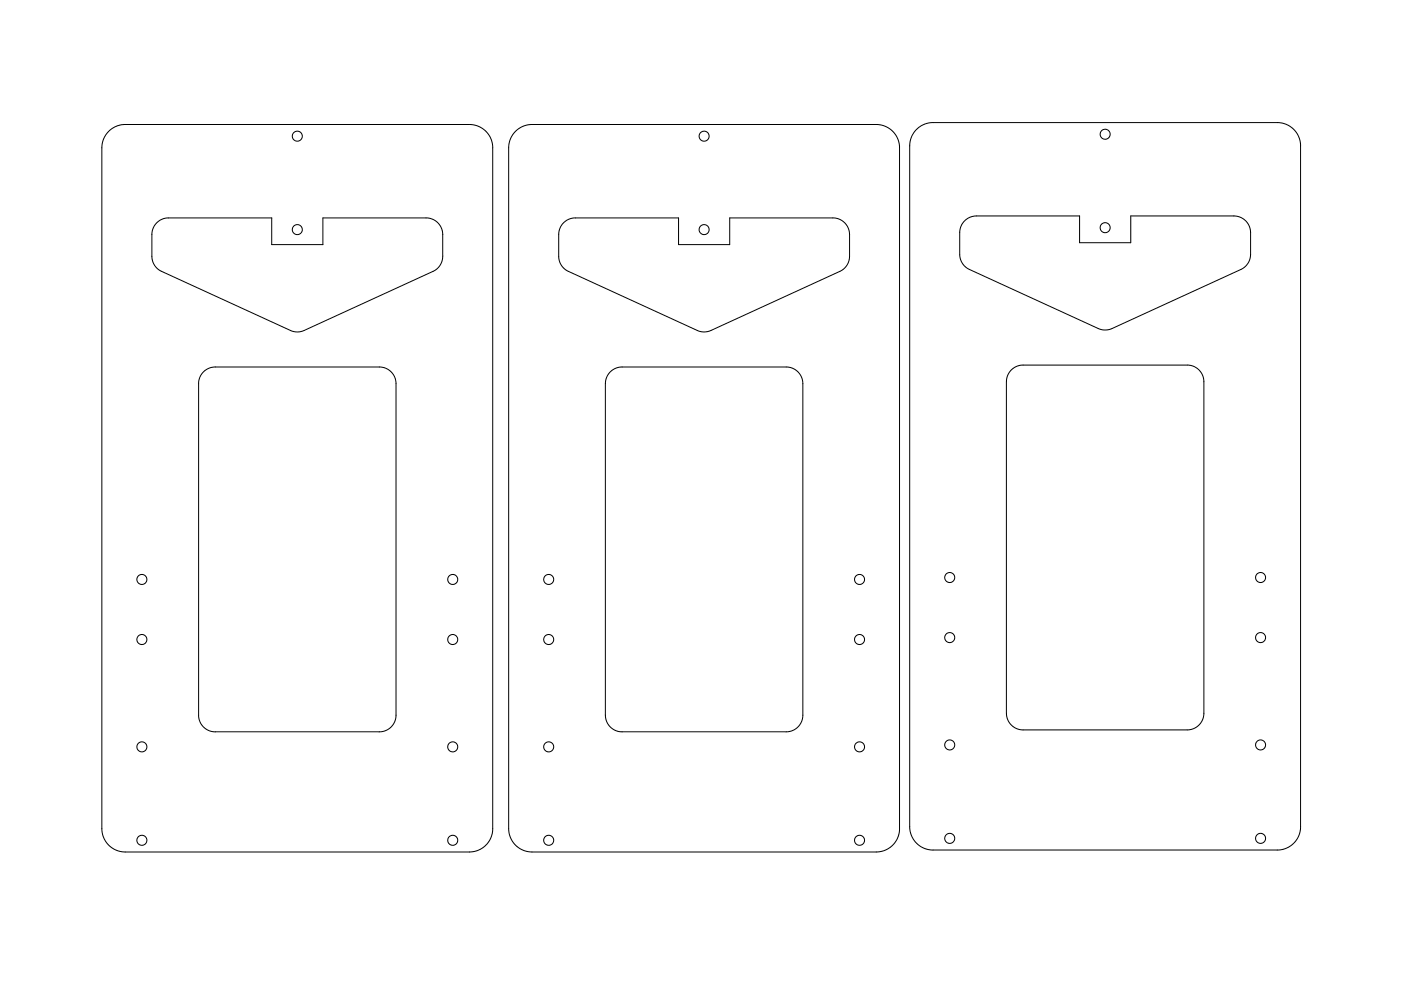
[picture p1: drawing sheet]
<svg xmlns="http://www.w3.org/2000/svg" width="420mm" height="297mm" viewBox="0 0 420 297" stroke-linecap="round" stroke-linejoin="round" font-family="sans-serif">
<g fill="none" stroke="#000" stroke-width=".3">
<path d="M32.6 39.4l2.1-1.5 2.5-.6h103.9l1.8 .3 1.4 .6 1.7 1.4 .9 1.4 .6 1.3 .3 1.5v205.1l-.3 1.5-.8 1.7-1.1 1.4-1.6 1.1-1.4 .5-1.6 .3h-103.7l-1.9-.4-1.7-.8-1.3-1.1-1.1-1.6-.8-2.8v-204.7l.6-2.3zM154.6 39.4l2.1-1.5 2.5-.6h103.9l1.8 .3 1.4 .6 1.6 1.3 1 1.5 .6 1.3 .3 1.5v205.1l-.3 1.5-.8 1.7-1.1 1.4-1.6 1.1-1.4 .5-1.6 .3h-103.7l-1.9-.4-1.7-.7-1.3-1.2-1.1-1.6-.8-2.8v-204.7l.6-2.5zM274.8 38.8l2.1-1.4 2.5-.7h104.1l1.5 .3 1.8 .8 1.5 1.3 .9 1.3 .6 1.3 .2 1.5v205.1l-.3 1.6-.7 1.6-1.3 1.5-1.2 .9-1.5 .6-1.5 .3h-104.2l-1.7-.4-1.5-.7-1.4-1.2-1.1-1.5-.6-1.4-.2-1.5v-204.7l.6-2.4zM47 66.8l1.5-1.1 1.6-.4h31.4v8h15.3v-8h31.4l1.4 .3 1.2 .7 1 1.1 .7 1.2 .3 1.5-.1 7.4-.3 1.3-.6 1-.9 .9-1 .6-38.9 17.8-2.3 .4-1.5-.4-39.7-18.3-1.4-1.7-.5-2v-7.5l.5-1.6zM169 66.8l1.5-1.1 1.6-.4h31.4v8h15.3v-8h31.4l1.4 .3 1.2 .7 1 1.1 .7 1.2 .3 1.6v7.1l-.3 1.2-.5 1.1-.9 1-1.2 .7-38.9 17.8-2.3 .4-1.5-.4-39.7-18.3-1.4-1.7-.5-1.9v-7.5l.5-1.7zM289.3 66.2l1.6-1.1 1.7-.4h31.2v8h15.3v-8h31.4l1.3 .3 1.3 .8 1 1 .7 1.2 .3 1.6-.1 7.1-.2 1.1-.6 1.2-.8 .9-1 .8-38.9 17.8-1.3 .4h-1.4l-1.4-.4-38.7-17.7-1-.7-1.4-1.7-.5-1.8v-7.4l.4-1.5zM61 111.5l1.4-1 1.8-.5h49.9l1.2 .2 1.2 .6 1 .9 .8 1.2 .5 1.8v100l-.8 2.3-.7 .9-1.1 .8-2 .7h-50.1l-1.2-.3-1.1-.6-.9-.7-.8-1.1-.5-1.9v-100.2l.4-1.8zM183 111.5l1.4-1 1.8-.5h49.9l1.2 .2 1.2 .6 1 .8 .8 1.3 .5 1.8v100l-.8 2.3-.6 .9-1.2 .8-2 .7h-50.1l-1.2-.3-1.1-.6-.9-.7-.8-1.1-.6-2.3v-99.4l.4-1.8zM303.3 110.9l1.2-.9 1.9-.6h50.1l1.1 .3 1.3 .6 1 1 .7 .9 .4 1.9v100l-.7 2.3-.9 1.1-1.1 .7-1.9 .6h-49.9l-2.3-.8-1-.8-.7-.9-.5-1-.2-1.5v-99.4l.4-1.9z"/>
<circle cx="89.2" cy="40.8" r="1.5"/>
<circle cx="211.2" cy="40.8" r="1.5"/>
<circle cx="331.4" cy="40.2" r="1.5"/>
<circle cx="89.2" cy="68.8" r="1.5"/>
<circle cx="211.2" cy="68.8" r="1.5"/>
<circle cx="331.4" cy="68.2" r="1.5"/>
<circle cx="42.6" cy="173.7" r="1.5"/>
<circle cx="135.8" cy="173.7" r="1.5"/>
<circle cx="164.6" cy="173.7" r="1.5"/>
<circle cx="257.8" cy="173.7" r="1.5"/>
<circle cx="284.8" cy="173.1" r="1.5"/>
<circle cx="378" cy="173.1" r="1.5"/>
<circle cx="42.5" cy="191.7" r="1.5"/>
<circle cx="135.8" cy="191.7" r="1.5"/>
<circle cx="164.5" cy="191.7" r="1.5"/>
<circle cx="257.8" cy="191.7" r="1.5"/>
<circle cx="284.8" cy="191.1" r="1.5"/>
<circle cx="378" cy="191.1" r="1.5"/>
<circle cx="42.6" cy="223.9" r="1.5"/>
<circle cx="135.8" cy="223.9" r="1.5"/>
<circle cx="164.6" cy="223.9" r="1.5"/>
<circle cx="257.8" cy="223.9" r="1.5"/>
<circle cx="284.8" cy="223.3" r="1.5"/>
<circle cx="378" cy="223.3" r="1.5"/>
<circle cx="42.6" cy="251.9" r="1.5"/>
<circle cx="135.8" cy="251.9" r="1.5"/>
<circle cx="164.6" cy="251.9" r="1.5"/>
<circle cx="257.8" cy="251.9" r="1.5"/>
<circle cx="284.8" cy="251.3" r="1.5"/>
<circle cx="378" cy="251.3" r="1.5"/>
</g>
</svg>
